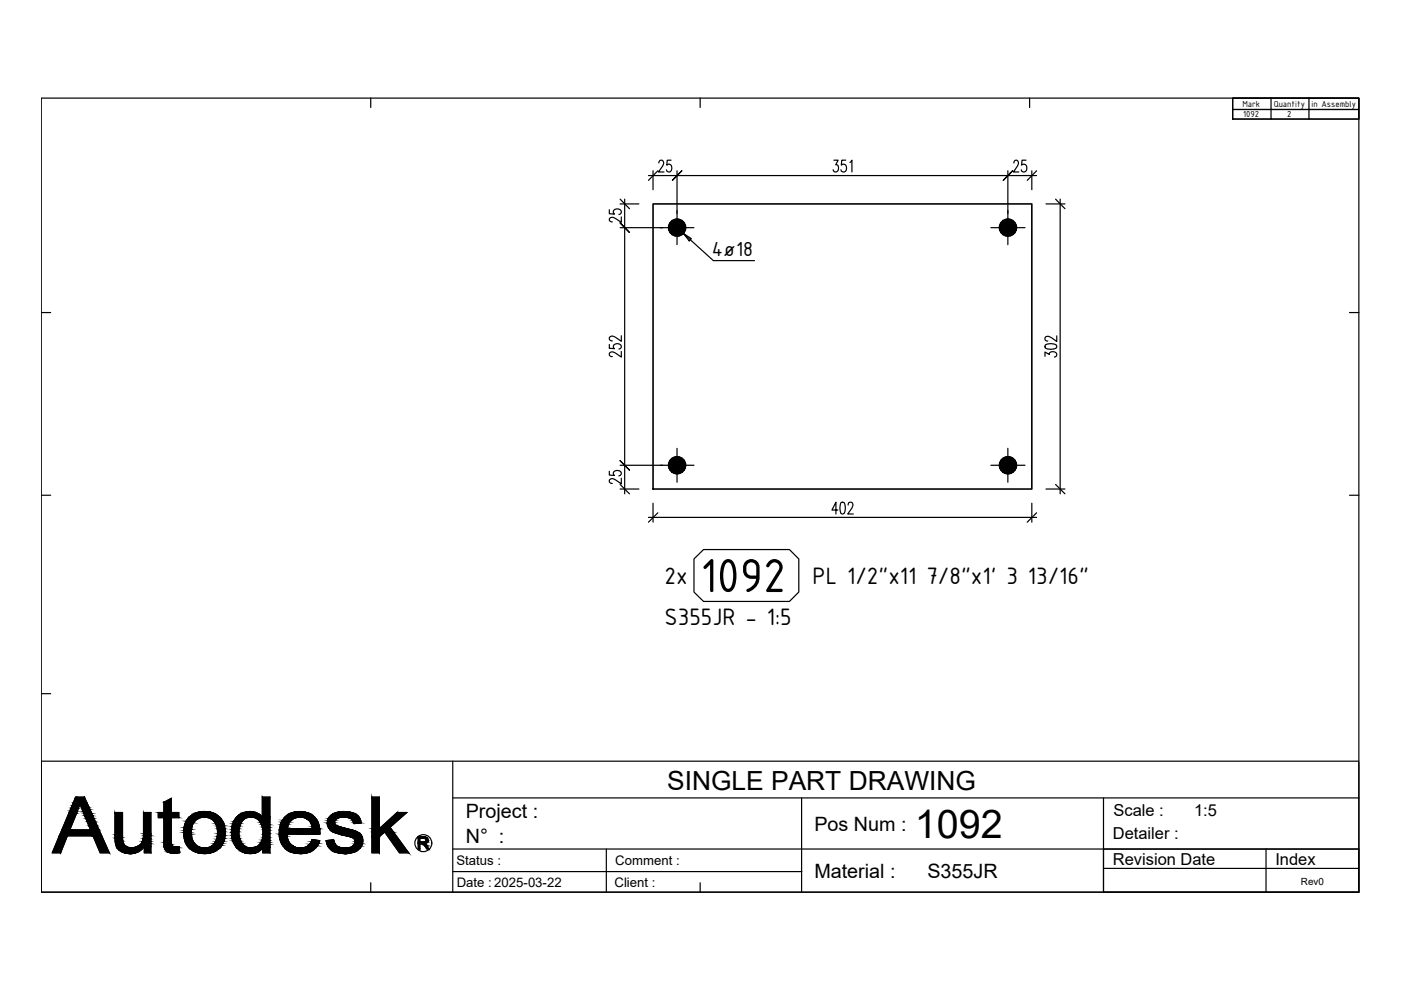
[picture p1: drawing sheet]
<svg xmlns="http://www.w3.org/2000/svg" width="297mm" height="210mm" viewBox="0 0 297 210" stroke-linecap="round" stroke-linejoin="round" font-family="sans-serif">
<defs><g id="words">
<text font-size="10.9" x="148.4" y="125.5">1092</text>
<text font-size="8.4" x="194" y="177.7">1092</text>
<text font-size="5.6" x="141.4" y="167.4">SINGLE PART DRAWING</text>
<g font-size="5.4">
<text x="140.9" y="123.8">2x</text>
<text x="172.3" y="123.8">PL 1/2&quot;x11 7/8&quot;x1' 3 13/16&quot;</text>
<text x="140.9" y="132.4">S355JR - 1:5</text>
</g>
<text font-size="4.7" x="150.9" y="54.3">4ø18</text>
<g font-size="4.2">
<text x="98.7" y="173.5">Project :</text>
<text x="98.7" y="178.7">N° :</text>
<text x="172.7" y="176.2">Pos Num :</text>
<text x="172.7" y="186.2">Material :</text>
<text x="196.6" y="186.1">S355JR</text>
</g>
<g font-size="3.5">
<text x="236.1" y="173.1">Scale :</text>
<text x="253.2" y="172.9">1:5</text>
<text x="236" y="177.9">Detailer :</text>
<text x="236" y="183.3">Revision Date</text>
<text x="270.4" y="183.3">Index</text>
</g>
<g font-size="2.8">
<text x="96.8" y="183.4">Status :</text>
<text x="130.5" y="183.4">Comment :</text>
<text x="96.8" y="188.1">Date : 2025-03-22</text>
<text x="130.3" y="188.1">Client :</text>
</g>
<text font-size="2.1" x="275.8" y="187.6">Rev0</text>
<g font-size="2">
<text x="263.4" y="22.7">Mark</text>
<text x="270.1" y="22.7">Quantity</text>
<text x="278.1" y="22.7">in Assembly</text>
<text x="263.6" y="24.9">1092</text>
<text x="272.9" y="24.9">2</text>
</g>
</g></defs>
<!-- layer: 0 -->
<g fill="none" stroke="#000" stroke-width=".25">
<path d="M8.7 20.8h279.4v168.4h-279.4zM261.4 20.8h26.7v4.4h-26.7zM269.5 20.8h-8.1v2.4h8.1h-8.1v2h8.1M277.5 20.8h10.6v2.4h-10.6zM277.5 20.8h-8v2.4h8M277.5 23.2h10.6v2h-10.6zM277.5 23.2h-8v2h8M139.9 48.3h7.2M143.5 44.7v7.2M144.9 49.5l6.3 5.8h8.8M144.9 49.5l1.7 1.1-.5 .5zM210.1 48.3h7.2"/>
<path d="M213.7 44.7v7.2M139.9 98.7h7.2M143.5 95.1v7.1M210.1 98.7h7.2M213.7 95.1v7.1M147.1 118.5l2.1-2h18.2l2 2v7l-2 2h-18.2l-2.1-2z"/>
</g>
<!-- layer: FRAME -->
<path d="M78.6 20.8v2M148.4 20.8v2M218.3 20.8v2M8.7 66.3h2M286.1 66.3h2M8.7 105h2M286.1 105h2M8.7 147.1h2M78.6 187.2v2M148.4 187.2v2" fill="none" stroke="#000" stroke-width=".25"/>
<!-- layer: HEADER -->
<path d="M96 161.4v27.8M96 169.2h192.1M170 169.2v20M234 169.2v20h54.1M288.1 161.4h-279.4v27.8h279.4M288.1 161.7v27.5M96 180h192.1M96 184.8h74M128.6 180v9.2M234 184.1h54.1M268.4 180v9.2" fill="none" stroke="#000" stroke-width=".25"/>
<!-- layer: AUTODESK_LOGO -->
<g fill="#000" stroke="#000" stroke-width=".21">
<path d="M17.9 169l.1 .3h-.3zM24.8 179.8h.4zM34.8 179.7h.3zM34.7 170.1l1.6-.8v.8zM37.4 179.5h.5zM40.2 179.9h1.5zM43 172.1h.5zM44.1 173.2h2.5zM50.3 179.8h1.3zM51.7 172.3h2.6zM54.3 179.5h.3zM60.4 179.8h3.3z"/>
<path d="M60.9 175.7h6.9v.2zM63.4 172.1h.3zM66.2 178l.6 .1zM65.5 173.2h1.1zM70.6 178h.1zM71.9 176.8h4.5zM73.1 179.8h3.3zM75 174.5h1.6l-1.2 .1zM74.6 173.1h1.4zM89 178.6h1.6zM89.4 178.9h.7zM90.1 178.5h.5z"/>
<path d="M89.9 177.7h.7zM27.5 181h.2zM36.8 180.9h.4zM63.6 181h.4zM72.9 181h.7z"/>
<path d="M12.6 177.2l.3 3.6 1.4-3.6zM12.6 177.2l.3 3.6h-1.8z"/>
<path d="M13.1 176l6.6 1.2-4.9-1.2zM13.1 176l6.6 1.2h-7.1z"/>
<path d="M14.6 172.4l.2 3.6 1.4-3.6zM14.6 172.4l.2 3.6h-1.7z"/>
<path d="M14.8 172l1.4 .4 .2-.4zM14.8 172l1.4 .4h-1.6z"/>
<path d="M15 171.4l1.4 .6 .2-.6zM15 171.4l1.4 .6h-1.6z"/>
<path d="M15.3 170.8l1.3 .6 .2-.6zM15.3 170.8l1.3 .6h-1.6z"/>
<path d="M15.5 170.2l1.3 .6 .1-.6zM15.5 170.2l1.3 .6h-1.5z"/>
<path d="M15.9 169.3l1.1 .9 .7-.9zM15.9 169.3l1.1 .9h-1.5z"/>
<path d="M16 169l1.7 .3 .2-.3zM16 169l1.7 .3h-1.8z"/>
<path d="M17.7 169.3l.7 .9-.4-.9zM17.7 169.3l.7 .9h-1.4z"/>
<path d="M17 170.2l1.6 .3-.2-.3zM17 170.2l1.6 .3h-1.6z"/>
<path d="M17 170.5l1.9 .6-.3-.6zM17 170.5l1.9 .6h-1.6z"/>
<path d="M17.3 171.1l1.8 .5-.2-.5zM17.3 171.1l1.8 .5h-1.7z"/>
<path d="M17.4 171.6l1.8 .2-.1-.2zM17.4 171.6l1.8 .2h-1.7z"/>
<path d="M17.5 171.8l1.8 .3-.1-.3zM17.5 171.8l1.8 .3h-1.7z"/>
<path d="M17.6 172.1l1.9 .3-.2-.3zM17.6 172.1l1.9 .3h-1.7z"/>
<path d="M17.8 172.4l1.9 .5-.2-.5zM17.8 172.4l1.9 .5h-1.8z"/>
<path d="M17.9 172.9l2 .6-.2-.6zM17.9 172.9l2 .6h-1.7z"/>
<path d="M18.2 173.5l2.1 .7-.4-.7zM18.2 173.5l2.1 .7h-1.8z"/>
<path d="M18.5 174.2l2.1 .9-.3-.9zM18.5 174.2l2.1 .9h-1.8z"/>
<path d="M18.8 175.1l2.2 .9-.4-.9zM18.8 175.1l2.2 .9h-1.8z"/>
<path d="M14.8 176l6.8 1.2-.6-1.2zM14.8 176l6.8 1.2h-1.9z"/>
<path d="M19.7 177.2l3.5 3.6-1.6-3.6zM19.7 177.2l3.5 3.6h-2z"/>
<path d="M24.4 177.7h1.6zM24.4 177.7h1.6z"/>
<path d="M24.4 172.3l1.6 4.7v-4.7zM24.4 172.3l1.6 4.7h-1.6z"/>
<path d="M24.4 177l1.6 .6v-.6zM24.4 177l1.6 .6h-1.6z"/>
<path d="M24.4 177.6l1.6 .1v-.1zM24.4 177.6l1.6 .1h-1.6z"/>
<path d="M24.4 177.7l1.6 .6v-.6zM24.4 177.7l1.6 .6h-1.6z"/>
<path d="M24.4 178.3l1.7 .1zM24.4 178.3l1.7 .1z"/>
<path d="M24.4 178.4l1.7 .2v-.2zM24.4 178.4l1.7 .2h-1.6z"/>
<path d="M24.5 178.6l1.8 .4-.2-.4zM24.5 178.6l1.8 .4h-1.8z"/>
<path d="M24.5 179l1.9 .1-.1-.1zM24.5 179l1.9 .1h-1.9z"/>
<path d="M24.5 179.1l2.2 .3-.3-.3zM24.5 179.1l2.2 .3h-2z"/>
<path d="M24.7 179.4h2zM24.7 179.4h2z"/>
<path d="M24.7 179.4l2.5 .3-.5-.3zM24.7 179.4l2.5 .3h-2.4z"/>
<path d="M24.8 179.7h3zM24.8 179.7h3z"/>
<path d="M24.8 179.7l3.1 .1zM24.8 179.7l3.1 .1z"/>
<path d="M24.8 179.8h3.1zM24.8 179.8h.4z"/>
<path d="M29.1 179.5h.6zM29 179.5h.7z"/>
<path d="M29 179.5h.8zM29 179.5h.8z"/>
<path d="M29 179.5h1.4zM28.9 179.5h1.5z"/>
<path d="M25.2 179.8h5.1zM24.8 179.8h5.5z"/>
<path d="M24.8 179.8l5.3 .2 .2-.2zM24.8 179.8l5.3 .2h-5.1z"/>
<path d="M27.9 179.8h2.4zM25.2 179.8h5.1z"/>
<path d="M28 179.7h2.4zM27.9 179.8h2.4z"/>
<path d="M28.5 179.7h1.9zM28 179.7h2.4z"/>
<path d="M28.9 179.5l1.5 .2 .2-.2zM28.5 179.7l.4-.2 1.5 .2z"/>
<path d="M28.9 179.5h1.7zM28.9 179.5h1.7z"/>
<path d="M30.4 172.3l1.6 4.5v-4.5zM30.4 172.3l1.6 4.5h-1.6z"/>
<path d="M30.4 176.8l1.6 .4v-.4zM30.4 176.8l1.6 .4h-1.6z"/>
<path d="M30.4 177.2l1.6 .7v-.7zM30.4 177.2l1.6 .7h-1.7z"/>
<path d="M30.3 177.9l1.7 .5v-.5zM30.3 177.9l1.7 .5h-1.8z"/>
<path d="M30.2 178.4l1.8 .5v-.5zM30.2 178.4l1.8 .5h-2.1z"/>
<path d="M29.9 178.9l2.1 .3v-.3zM29.9 178.9l2.1 .3h-2.4z"/>
<path d="M29.6 179.2l2.4 .3v-.3zM29.1 179.5l.5-.3 2.4 .3z"/>
<path d="M29.1 179.5h2.9zM29.1 179.5h2.9z"/>
<path d="M29.7 179.5h2.3zM29.7 179.5h2.3z"/>
<path d="M29.8 179.5h2.2zM29.8 179.5h2.2z"/>
<path d="M30.4 179.5h1.6zM30.4 179.5h1.6z"/>
<path d="M30.6 179.5l1.4 1.3v-1.3zM30.6 179.5l1.4 1.3h-1.4z"/>
<path d="M34.7 170.1l1.6 2.2v-2.2zM34.7 170.1l1.6 2.2h-1.6z"/>
<path d="M34.7 173.4l1.6 4.9v-4.9zM34.7 173.4l1.6 4.9h-1.6z"/>
<path d="M34.7 178.3l1.6 .1zM34.7 178.3l1.6 .1z"/>
<path d="M34.7 178.4l1.7 .2-.1-.2zM34.7 178.4l1.7 .2h-1.7z"/>
<path d="M34.7 178.6l1.7 .4v-.4zM34.7 178.6l1.7 .4h-1.7z"/>
<path d="M34.7 179l1.8 .3-.1-.3zM34.7 179l1.8 .3h-1.7z"/>
<path d="M34.8 179.3h1.7zM34.8 179.3h1.7z"/>
<path d="M34.8 179.3l2.1 .2-.4-.2zM34.8 179.3l2.1 .2h-2.1z"/>
<path d="M34.8 179.5h2.2zM34.8 179.5h2.2z"/>
<path d="M34.8 179.5h2.4zM34.8 179.5h2.4z"/>
<path d="M34.8 179.5l.3 .2 2.1-.2zM34.8 179.5l.3 .2h-.3z"/>
<path d="M33.6 172.3l4.3 1.1v-1.1zM33.6 172.3l4.3 1.1h-4.3z"/>
<path d="M37.4 179.5h.5zM37.2 179.5h.7z"/>
<path d="M37.2 179.5l.8 .2-.1-.2zM35.1 179.7l2.1-.2 .8 .2z"/>
<path d="M35.1 179.7h2.9zM34.8 179.7h3.2z"/>
<path d="M34.8 179.7l3.2 .4v-.4zM34.8 179.7l3.2 .4h-3z"/>
<path d="M39 176.2l1.6 .3v-.3zM39 176.2l1.6 .3h-1.7z"/>
<path d="M38.9 176.5l1.7 .4v-.4zM38.9 176.5l1.7 .4h-1.7z"/>
<path d="M38.9 176.9l1.7 .3v-.3zM38.9 176.9l1.7 .3h-1.6z"/>
<path d="M39 175.9l1.6 .3v-.3zM39 175.9l1.6 .3h-1.6z"/>
<path d="M39 177.2l1.7 .3-.1-.3zM39 177.2l1.7 .3h-1.7z"/>
<path d="M39 175.5l1.6 .4 .1-.4zM39 175.5l1.6 .4h-1.6z"/>
<path d="M39 177.5l1.7 .3v-.3zM39 177.5l1.7 .3h-1.6z"/>
<path d="M39.1 177.8l1.7 .3-.1-.3zM39.1 177.8l1.7 .3h-1.7z"/>
<path d="M39.1 175.2l1.6 .3 .1-.3zM39.1 175.2l1.6 .3h-1.7z"/>
<path d="M39.1 174.9l1.7 .3v-.3zM39.1 174.9l1.7 .3h-1.7z"/>
<path d="M39.1 178.1l1.8 .2-.1-.2zM39.1 178.1l1.8 .2h-1.7z"/>
<path d="M39.2 178.3l1.9 .4-.2-.4zM39.2 178.3l1.9 .4h-1.8z"/>
<path d="M39.2 174.6l1.6 .3 .2-.3zM39.2 174.6l1.6 .3h-1.7z"/>
<path d="M39.3 174.5l1.7 .1v-.1zM39.3 174.5l1.7 .1h-1.8z"/>
<path d="M39.3 178.7l1.9 .1-.1-.1zM39.3 178.7l1.9 .1h-1.8z"/>
<path d="M39.4 178.8l2 .2-.2-.2zM39.4 178.8l2 .2h-1.9z"/>
<path d="M39.4 174.1l1.6 .4 .3-.4zM39.4 174.1l1.6 .4h-1.7z"/>
<path d="M39.5 174h1.8zM39.5 174l1.8 .1z"/>
<path d="M39.5 179l2.1 .2-.2-.2zM39.5 179l2.1 .2h-2z"/>
<path d="M39.6 179.2l2.3 .2-.3-.2zM39.6 179.2l2.3 .2h-2.2z"/>
<path d="M39.7 173.8l1.6 .2 .3-.2zM39.7 173.8l1.6 .2h-1.8z"/>
<path d="M39.7 173.7h2.1zM39.7 173.8h1.9z"/>
<path d="M39.7 179.4l2.5 .1-.3-.1zM39.7 179.4l2.5 .1h-2.3z"/>
<path d="M39.9 173.5l1.9 .2 .3-.2zM39.9 173.5l1.9 .2h-2.1z"/>
<path d="M39.9 179.5l2.5 .1zM39.9 179.5l2.5 .1z"/>
<path d="M39.9 179.6l3.1 .2-.6-.2zM39.9 179.6l3.1 .2h-2.9z"/>
<path d="M40 173.3l2.1 .2 .6-.2zM40 173.3l2.1 .2h-2.2z"/>
<path d="M40.1 173.3h2.7zM40.1 173.3h2.6z"/>
<path d="M40.1 179.8h3.1zM40.1 179.8h3.2z"/>
<path d="M40.1 179.8h3.1zM40.1 179.8l1.6 .1z"/>
<path d="M40.1 179.8h3.1zM40.1 179.8h3.1z"/>
<path d="M40.1 173.2h3.2zM40.1 173.2h3.2z"/>
<path d="M40.1 173.2h3.2zM40.1 173.2l2.7 .1z"/>
<path d="M40.1 173.2h3.2zM40.1 173.2h4z"/>
<path d="M40.1 179.8h3.2zM40.1 179.8h3.2z"/>
<path d="M43 172.1h1zM42.8 172.1h1.2z"/>
<path d="M42.8 172.1h1.5zM42.4 172.1h1.9z"/>
<path d="M42.4 172.1l2.2 .1zM42.1 172.2h2.5z"/>
<path d="M42.1 172.2l2.8 .1zM41.8 172.3h3.1z"/>
<path d="M41.8 172.3l3.4 .1-.3-.1zM41.5 172.4l.3-.1 3.4 .1z"/>
<path d="M41.5 172.4l4 .1zM41.2 172.5h4.3z"/>
<path d="M41.2 172.5l4.5 .1-.2-.1zM41 172.6l.2-.1 4.5 .1z"/>
<path d="M41 172.6l5 .2-.3-.2zM40.7 172.8l.3-.2 5 .2z"/>
<path d="M40.7 172.8l5.6 .2-.3-.2zM40.5 173l.2-.2 5.6 .2z"/>
<path d="M40.5 173l6 .2-.2-.2zM40.2 173.2l.3-.2 6 .2z"/>
<path d="M40.3 180h6.1zM40.3 180l6 .1z"/>
<path d="M40.2 179.9h6.2zM40.2 179.9l6.2 .1z"/>
<path d="M40.2 173.2h6.3zM40.2 173.2h6.3z"/>
<path d="M40.2 173.2h6.3zM40.1 173.2h4z"/>
<path d="M41.7 179.9h4.8zM40.2 179.9h6.2z"/>
<path d="M44.1 173.2h2.5zM43.3 173.2h3.3z"/>
<path d="M43.3 173.2h3.3zM43.3 173.2h3.3z"/>
<path d="M43.5 173.2l3.1 .1zM43.5 173.2l3.1 .1z"/>
<path d="M43.4 179.8h3.2zM43.3 179.8h3.3z"/>
<path d="M43.3 179.8h3.3zM43.2 179.8h3.4z"/>
<path d="M43.2 179.8h3.4zM41.7 179.9h4.8z"/>
<path d="M43.7 173.3l3 .1-.1-.1zM43.7 173.3l3 .1z"/>
<path d="M44 179.8h2.6zM43.4 179.8h3.2z"/>
<path d="M44.3 173.4l2.6 .2-.2-.2zM44.3 173.4l2.6 .2h-2.2z"/>
<path d="M44.2 179.7h2.5zM44 179.8h2.6z"/>
<path d="M44.6 179.5l2.1 .2 .1-.2zM44.2 179.7l.4-.2 2.1 .2z"/>
<path d="M44.7 173.6l2.2 .1zM44.7 173.6l2.2 .1z"/>
<path d="M44.9 173.7l2.3 .3-.3-.3zM44.9 173.7l2.3 .3h-1.9z"/>
<path d="M45 179.3l1.8 .2 .2-.2zM44.6 179.5l.4-.2 1.8 .2z"/>
<path d="M45.1 179.3h2zM45 179.3h2z"/>
<path d="M45.3 174h1.9zM45.3 174h1.9z"/>
<path d="M45.3 174l2 .2-.1-.2zM45.3 174l2 .2h-1.8z"/>
<path d="M45.5 174.2l1.9 .3-.1-.3zM45.5 174.2l1.9 .3h-1.7z"/>
<path d="M45.5 178.8l1.8 .1zM45.4 178.9h1.9z"/>
<path d="M45.4 178.9l1.7 .4 .2-.4zM45.4 178.9l1.7 .4h-2z"/>
<path d="M45.7 174.5l1.8 .2-.1-.2zM45.7 174.5l1.8 .2h-1.8z"/>
<path d="M45.7 178.4l1.6 .4 .1-.4zM45.7 178.4l1.6 .4h-1.8z"/>
<path d="M45.7 174.7l1.9 .4-.1-.4zM45.7 174.7l1.9 .4h-1.7z"/>
<path d="M45.7 178.3l1.7 .1 .1-.1zM45.7 178.3l1.7 .1h-1.7z"/>
<path d="M45.9 175.1l1.7 .1v-.1zM45.9 175.1l1.7 .1h-1.6z"/>
<path d="M46 175.2l1.7 .5-.1-.5zM46 175.2l1.7 .5h-1.7z"/>
<path d="M45.9 177.9l1.6 .4 .1-.4zM45.9 177.9l1.6 .4h-1.8z"/>
<path d="M46 177.8l1.6 .1 .1-.1zM46 177.8l1.6 .1h-1.7z"/>
<path d="M46 175.7l1.7 .1zM46 175.7l1.7 .1z"/>
<path d="M46 177.3l1.7 .5v-.5zM46 177.3l1.7 .5h-1.7z"/>
<path d="M46.1 175.8l1.6 .5v-.5zM46.1 175.8l1.6 .5h-1.6z"/>
<path d="M46.1 176.3l1.6 .1zM46.1 176.3l1.6 .1z"/>
<path d="M46.1 176.4l1.6 .1zM46.1 176.4l1.6 .1z"/>
<path d="M46.1 176.5l1.6 .2v-.2zM46.1 176.5l1.6 .2h-1.6z"/>
<path d="M46.1 176.7l1.6 .4v-.4zM46.1 176.7l1.6 .4h-1.6z"/>
<path d="M46.1 177.1l1.6 .2v-.2zM46.1 177.1l1.6 .2h-1.7z"/>
<path d="M49.1 177.2h1.6zM49.1 177.2h1.6z"/>
<path d="M49.2 177.8h1.6zM49.2 177.8h1.6z"/>
<path d="M49.1 176.3l1.6 .2v-.2zM49.1 176.3l1.6 .2h-1.6z"/>
<path d="M49.1 176.5l1.6 .7v-.7zM49.1 176.5l1.6 .7h-1.6z"/>
<path d="M49.1 175.9l1.6 .4v-.4zM49.1 175.9l1.6 .4h-1.6z"/>
<path d="M49.1 177.2l1.7 .6-.1-.6zM49.1 177.2l1.7 .6h-1.6z"/>
<path d="M49.1 175.7l1.6 .2v-.2zM49.1 175.7l1.6 .2h-1.6z"/>
<path d="M49.2 175.3l1.5 .4 .1-.4zM49.2 175.3l1.5 .4h-1.6z"/>
<path d="M49.2 177.8l1.8 .5-.2-.5zM49.2 177.8l1.8 .5h-1.7z"/>
<path d="M49.2 175.1l1.6 .2 .1-.2zM49.2 175.1l1.6 .2h-1.6z"/>
<path d="M49.3 178.3h1.7zM49.3 178.3h1.7z"/>
<path d="M49.3 174.6l1.7 .1zM49.3 174.6l1.7 .1z"/>
<path d="M49.3 174.7l1.6 .4 .1-.4zM49.3 174.7l1.6 .4h-1.7z"/>
<path d="M49.3 178.3l2 .5-.3-.5zM49.3 178.3l2 .5h-1.7z"/>
<path d="M49.5 174.2l1.5 .4 .3-.4zM49.5 174.2l1.5 .4h-1.7z"/>
<path d="M49.6 174.1h1.7zM49.6 174.1l1.7 .1z"/>
<path d="M49.6 178.8l1.7 .1zM49.6 178.8l1.7 .1z"/>
<path d="M49.6 178.9l2.2 .4-.5-.4zM49.6 178.9l2.2 .4h-1.9z"/>
<path d="M49.7 173.9l1.6 .2 .2-.2zM49.7 173.9l1.6 .2h-1.7z"/>
<path d="M49.8 173.7l1.7 .2 .3-.2zM49.8 173.7l1.7 .2h-1.8z"/>
<path d="M49.9 179.3h1.9zM49.9 179.3h1.9z"/>
<path d="M49.9 179.3l2.1 .1-.2-.1zM49.9 179.3l2.1 .1h-2.1z"/>
<path d="M49.9 173.5l1.9 .2 .2-.2zM49.9 173.5l1.9 .2h-2z"/>
<path d="M49.9 179.4l2.7 .3-.6-.3zM49.9 179.4l2.7 .3h-2.4z"/>
<path d="M50.1 173.3l1.9 .2 .5-.2zM50.1 173.3l1.9 .2h-2.1z"/>
<path d="M50.2 179.7l2.7 .1zM50.2 179.7l2.7 .1z"/>
<path d="M50.2 179.8h3zM50.2 179.8h3z"/>
<path d="M50.1 173.3h2.8zM50.1 173.3h2.4z"/>
<path d="M52.9 172.1h.8zM52.4 172.1h1.3z"/>
<path d="M50.2 173.2h2.9zM50.2 173.2h3z"/>
<path d="M50.2 173.2h2.9zM50.1 173.3h2.8z"/>
<path d="M50.2 173.2h3zM50.2 173.2h5.4z"/>
<path d="M50.3 179.8h2.9zM50.3 179.8h1.3z"/>
<path d="M52.4 172.1h1.3zM52.2 172.1h1.5z"/>
<path d="M52.2 172.1l2.1 .2zM51.7 172.3l.5-.2 2.1 .2zM51.6 172.3h2.7z"/>
<path d="M51.6 172.3l3.2 .2-.5-.2zM51.1 172.5l.5-.2 3.2 .2zM51.1 172.5h3.7zM51.1 172.5h3.7z"/>
<path d="M54.3 179.5h.3zM54.3 179.5h.3z"/>
<path d="M54.3 179.5h.5zM54.3 179.5h.5z"/>
<path d="M51.1 172.5l4.1 .4-.4-.4zM50.6 172.9l.5-.4 4.1 .4z"/>
<path d="M54.3 179.5h.5zM54.3 179.5h.5z"/>
<path d="M54.3 179.5l.6 .1zM54.3 179.6h.6z"/>
<path d="M54.3 179.6h.8zM54.1 179.6h1z"/>
<path d="M54.1 179.6h1.2zM54.1 179.6h1.2z"/>
<path d="M50.6 172.9h4.7zM50.5 172.9h4.8z"/>
<path d="M50.5 172.9l5.1 .3-.3-.3zM50.5 172.9l5.1 .3h-5.4z"/>
<path d="M54.1 179.6l1.3 .1zM54.1 179.6l1.3 .1z"/>
<path d="M54 179.7h1.5zM54 179.7h1.5z"/>
<path d="M54 179.7h1.6zM54 179.7h1.6z"/>
<path d="M54 179.7h1.7zM54 179.7h1.7z"/>
<path d="M51.6 179.8l4 .1zM50.3 179.9h5.3z"/>
<path d="M50.3 179.9l5 .3 .3-.3zM50.3 179.9l5 .3h-4.6z"/>
<path d="M53.2 179.8h2.4zM51.6 179.8h4z"/>
<path d="M53.9 179.7h1.8zM53.2 179.8h2.4z"/>
<path d="M53.9 179.7h1.8zM53.9 179.7h1.8z"/>
<path d="M55.6 169l1.6 4.2v-4.2zM55.6 169l1.6 4.2h-1.6z"/>
<path d="M55.6 173.2h1.6zM53.2 173.2h4z"/>
<path d="M53.2 173.2l4 .1zM53.2 173.2l4 .1z"/>
<path d="M53.6 173.3l3.6 .1v-.1zM53.6 173.3l3.6 .1h-3z"/>
<path d="M54.2 173.4l3 .4v-.4zM54.2 173.4l3 .4h-2.5z"/>
<path d="M54.7 173.8l2.5 .4v-.4zM54.7 173.8l2.5 .4h-2.1z"/>
<path d="M55.1 174.2l2.1 .2v-.2zM55.1 174.2l2.1 .2h-2z"/>
<path d="M55.2 174.4l2 .5v-.5zM55.2 174.4l2 .5h-1.8z"/>
<path d="M55.4 174.9l1.8 .5v-.5zM55.4 174.9l1.8 .5h-1.6z"/>
<path d="M55.6 175.4l1.6 .6v-.6zM55.6 175.4l1.6 .6h-1.5z"/>
<path d="M55.7 176l1.5 .7v-.7zM55.7 176l1.5 .7h-1.5z"/>
<path d="M55.7 176.7l1.5 .2v-.2zM55.7 176.7l1.5 .2h-1.5z"/>
<path d="M55.7 176.9l1.5 .7v-.7zM55.7 176.9l1.5 .7h-1.5z"/>
<path d="M55.7 177.6l1.5 .6v-.6zM55.7 177.6l1.5 .6h-1.7z"/>
<path d="M55.5 178.2l1.7 .4v-.4zM55.5 178.2l1.7 .4h-1.9z"/>
<path d="M55.3 178.6l1.9 .4v-.4zM55.3 178.6l1.9 .4h-2.2z"/>
<path d="M55 179l2.2 .1zM55 179l2.2 .1h-2.3z"/>
<path d="M54.9 179.1l2.3 .4v-.4zM54.4 179.5l.5-.4 2.3 .4z"/>
<path d="M54.4 179.5h2.8zM54.4 179.5h2.8z"/>
<path d="M54.6 179.5h2.6zM54.6 179.5h2.6z"/>
<path d="M54.6 179.5h2.6zM54.6 179.5h2.6z"/>
<path d="M54.8 179.5h2.4zM54.8 179.5h2.4z"/>
<path d="M54.8 179.5l2.4 .1zM54.8 179.5l2.4 .1z"/>
<path d="M54.9 179.6h2.3zM54.9 179.6h2.3z"/>
<path d="M55.1 179.6h2.1zM55.1 179.6h2.1z"/>
<path d="M55.3 179.6l1.9 .1zM55.3 179.6l1.9 .1z"/>
<path d="M55.4 179.7h1.8zM55.4 179.7h1.8z"/>
<path d="M55.5 179.7h1.7zM55.5 179.7h1.7z"/>
<path d="M55.6 179.7h1.6zM55.6 179.7h1.6z"/>
<path d="M55.7 179.7l1.5 1.1v-1.1zM55.7 179.7l1.5 1.1h-1.5z"/>
<path d="M60.4 173.3h2.5zM60.4 173.3h2.5z"/>
<path d="M59.2 176.9l1.7 .4-.1-.4zM59.2 176.9l1.7 .4h-1.7z"/>
<path d="M59.2 177.3l1.7 .3v-.3zM59.2 177.3l1.7 .3h-1.6z"/>
<path d="M60.9 175.7l6.9 .2zM66.1 175.9h1.7z"/>
<path d="M59.3 175.7l6.8 .2zM59.3 175.7l6.8 .2h-6.8z"/>
<path d="M59.3 177.6l1.7 .3-.1-.3zM59.3 177.6l1.7 .3h-1.7z"/>
<path d="M59.3 175.4l1.6 .3v-.3zM59.3 175.4l1.6 .3h-1.6z"/>
<path d="M59.3 175.4h1.7zM59.3 175.4h1.6z"/>
<path d="M59.3 177.9l1.8 .2-.1-.2zM59.3 177.9l1.8 .2h-1.7z"/>
<path d="M59.4 178.1l1.8 .3-.1-.3zM59.4 178.1l1.8 .3h-1.7z"/>
<path d="M59.5 174.9l1.5 .5 .1-.5zM59.5 174.9l1.5 .5h-1.7z"/>
<path d="M59.5 174.8l1.6 .1 .1-.1zM59.5 174.8l1.6 .1h-1.6z"/>
<path d="M59.5 178.4l1.8 .2-.1-.2zM59.5 178.4l1.8 .2h-1.7z"/>
<path d="M59.6 178.6l2 .4-.3-.4zM59.6 178.6l2 .4h-1.9z"/>
<path d="M59.6 174.3l1.6 .5 .2-.5zM59.6 174.3l1.6 .5h-1.7z"/>
<path d="M59.7 174.3h1.8zM59.7 174.3h1.7z"/>
<path d="M59.7 179h2zM59.7 179h2z"/>
<path d="M59.8 179h1.9zM59.8 179h1.9z"/>
<path d="M59.8 179l2.4 .4-.5-.4zM59.8 179l2.4 .4h-2.2z"/>
<path d="M59.9 173.9l1.6 .4 .3-.4zM59.9 173.9l1.6 .4h-1.8z"/>
<path d="M60 173.8h1.9zM60 173.8l1.8 .1h-1.9z"/>
<path d="M60 173.8h1.9zM60 173.8h1.9z"/>
<path d="M60 179.4h2.2zM60 179.4h2.2z"/>
<path d="M60.1 179.4l2.7 .3-.6-.3zM60.1 179.4l2.7 .3h-2.5z"/>
<path d="M60.2 173.5l1.7 .3 .5-.3zM60.2 173.5l1.7 .3h-1.9z"/>
<path d="M60.3 179.7l3.1 .1zM60.3 179.7l3.1 .1h-3z"/>
<path d="M60.3 173.4l2.1 .1 .4-.1zM60.3 173.4l2.1 .1h-2.2z"/>
<path d="M60.4 173.3h2.5zM60.4 173.3l2.4 .1z"/>
<path d="M60.4 179.8h3.1zM60.4 179.8h3.1z"/>
<path d="M60.4 173.2h3.1zM60.4 173.2h3.2z"/>
<path d="M60.4 173.2h3.1zM60.4 173.2l2.5 .1h-2.5z"/>
<path d="M60.4 173.2h3.2zM60.4 173.2h3.6z"/>
<path d="M60.4 179.8h3.3zM60.4 179.8h3.3z"/>
<path d="M63.4 172.1h.6zM63 172.1h1z"/>
<path d="M63 172.1h1.2zM62.9 172.1h1.3z"/>
<path d="M62.9 172.1l1.8 .1zM62.4 172.2h2.3z"/>
<path d="M62.4 172.2h2.4zM62.3 172.2h2.5z"/>
<path d="M62.3 172.2l3 .2-.5-.2zM61.8 172.4l.5-.2 3 .2z"/>
<path d="M60.5 173.2h4.5zM60.5 173.2h3.5z"/>
<path d="M61.8 172.4h3.7zM61.7 172.4h3.8z"/>
<path d="M61.7 172.4l3.9 .1zM61.5 172.5h4.1z"/>
<path d="M60.5 173.2h5zM60.5 173.2h4.5z"/>
<path d="M61.5 172.5l4.3 .1-.2-.1zM61.2 172.6l.3-.1 4.3 .1z"/>
<path d="M61.2 172.6l4.9 .1-.3-.1zM61 172.7l.2-.1 4.9 .1z"/>
<path d="M61 172.7l5.3 .2-.2-.2zM60.8 172.9l.2-.2 5.3 .2z"/>
<path d="M59.3 175.9h8.5zM59.2 175.9h8.6z"/>
<path d="M60.8 172.9l5.8 .2-.3-.2zM60.8 172.9l5.8 .2h-6z"/>
<path d="M60.6 173.1h6zM60.6 173.1l4.9 .1z"/>
<path d="M65.5 173.2h1.1zM65 173.2h1.6z"/>
<path d="M65 173.2h1.7zM64 173.2h2.7z"/>
<path d="M64 173.2h2.7zM63.6 173.2h3.1z"/>
<path d="M63.6 173.2h3.1zM63.6 173.2h3.1z"/>
<path d="M63.7 173.2l3 .1zM63.7 173.2l3 .1z"/>
<path d="M64.2 173.3l2.7 .2-.2-.2zM64.2 173.3l2.7 .2h-2.1z"/>
<path d="M66.2 178.1l1.6 .1zM66.2 178.1l1.6 .1h-1.7z"/>
<path d="M64.8 173.5l2.2 .1zM64.8 173.5l2.2 .1z"/>
<path d="M63.9 179.8h3zM63.7 179.8h3.2z"/>
<path d="M63.7 179.8h3.2zM63.7 179.8h3.2z"/>
<path d="M63.7 179.8h3.2zM60.4 179.8h6.5z"/>
<path d="M60.4 179.8l6.1 .3 .4-.3zM60.4 179.8l6.1 .3h-5.8z"/>
<path d="M64.4 179.7h2.6zM63.9 179.8h3z"/>
<path d="M64.9 173.6l2.3 .2-.2-.2zM64.9 173.6l2.3 .2h-1.9z"/>
<path d="M64.9 179.5l2.1 .2 .1-.2zM64.4 179.7l.5-.2 2.1 .2z"/>
<path d="M65.3 173.8l1.9 .1zM65.3 173.8l1.9 .1z"/>
<path d="M65.4 173.9l1.9 .1-.1-.1zM65.4 173.9l1.9 .1h-1.7z"/>
<path d="M65.6 174l1.8 .3-.1-.3zM65.6 174l1.8 .3h-1.6z"/>
<path d="M65.3 179.3l2 .1zM65.3 179.3l2 .1z"/>
<path d="M65.2 179.4l1.9 .1 .2-.1zM64.9 179.5l.3-.1 1.9 .1z"/>
<path d="M65.8 174.3l1.7 .2-.1-.2zM65.8 174.3l1.7 .2h-1.6z"/>
<path d="M65.9 174.5l1.7 .3-.1-.3zM65.9 174.5l1.7 .3h-1.6z"/>
<path d="M65.6 179l1.7 .3 .2-.3zM65.3 179.3l.3-.3 1.7 .3z"/>
<path d="M66 174.8l1.7 .3-.1-.3zM66 174.8l1.7 .3h-1.6z"/>
<path d="M65.8 178.8l1.7 .2 .1-.2zM65.8 178.8l1.7 .2h-1.9z"/>
<path d="M66.1 175.1l1.6 .2v-.2zM66.1 175.1l1.6 .2h-1.5z"/>
<path d="M66.2 175.3l1.6 .4-.1-.4zM66.2 175.3l1.6 .4h-1.6z"/>
<path d="M66 178.5l1.6 .3 .1-.3zM66 178.5l1.6 .3h-1.8z"/>
<path d="M59.2 175.9l8.6 .1zM59.2 175.9l8.6 .1z"/>
<path d="M59.2 176l8.6 .6v-.6zM59.2 176l8.6 .6h-8.6z"/>
<path d="M66.1 178.2l1.6 .3 .1-.3zM66.1 178.2l1.6 .3h-1.7z"/>
<path d="M59.2 176.6h8.6zM59.2 176.6h8.6z"/>
<path d="M59.2 176.6l8.6 .3v-.3zM59.2 176.6l8.6 .3h-8.6z"/>
<path d="M70.6 178l.2 .2zM69.1 178.2l1.5-.2 .2 .2z"/>
<path d="M69.1 178.2l1.7 .2v-.2zM69.1 178.2l1.7 .2h-1.6z"/>
<path d="M69.2 178.4l1.7 .2-.1-.2zM69.2 178.4l1.7 .2h-1.7z"/>
<path d="M69.2 178.6l1.9 .4-.2-.4zM69.2 178.6l1.9 .4h-1.8z"/>
<path d="M69.4 174.3l1.6 .2-.1-.2zM69.4 174.3l1.6 .2h-1.6z"/>
<path d="M69.4 174.5l1.7 .4-.1-.4zM69.4 174.5l1.7 .4h-1.7z"/>
<path d="M69.5 174l1.4 .3 .1-.3zM69.5 174l1.4 .3h-1.5z"/>
<path d="M69.5 173.9h1.6zM69.5 173.9l1.5 .1z"/>
<path d="M69.4 174.9l1.9 .1-.2-.1zM69.4 174.9l1.9 .1h-1.8z"/>
<path d="M69.3 179l1.9 .1-.1-.1zM69.3 179l1.9 .1h-1.8z"/>
<path d="M69.4 179.1l2 .3-.2-.3zM69.4 179.1l2 .3h-1.9z"/>
<path d="M69.5 175l1.9 .1zM69.5 175l1.9 .1z"/>
<path d="M69.5 175.1l2.3 .1-.4-.1zM69.5 175.1l2.3 .1h-2.3z"/>
<path d="M69.5 179.4l2.2 .1-.3-.1zM69.5 179.4l2.2 .1h-2.1z"/>
<path d="M69.6 173.5l1.5 .4 .4-.4zM69.6 173.5l1.5 .4h-1.6z"/>
<path d="M69.7 173.5h2zM69.7 173.5h1.8z"/>
<path d="M69.6 179.5l2.4 .1-.3-.1zM69.6 179.5l2.4 .1h-2.3z"/>
<path d="M69.7 173.4h2zM69.7 173.4l2 .1z"/>
<path d="M69.5 175.2l2.9 .2-.6-.2zM69.5 175.2l2.9 .2h-2.8z"/>
<path d="M69.7 179.6l2.8 .2zM69.7 179.6l2.8 .2h-2.7z"/>
<path d="M69.8 173.3l1.9 .1 .5-.1zM69.8 173.3l1.9 .1h-2z"/>
<path d="M69.6 175.4l3.3 .1-.5-.1zM69.6 175.4l3.3 .1h-3.2z"/>
<path d="M69.8 179.8h3.3zM69.8 179.8h3.3z"/>
<path d="M72.7 172.1h.9zM72.3 172.1h1.3z"/>
<path d="M69.8 173.2h3.1zM69.8 173.2h3.2z"/>
<path d="M69.8 173.2h3.1zM69.8 173.2l2.4 .1z"/>
<path d="M69.7 175.5l3.4 .1zM69.7 175.5l3.4 .1z"/>
<path d="M69.7 175.6l4.2 .2-.8-.2zM69.7 175.6l4.2 .2h-4z"/>
<path d="M73.1 179.8h3.3zM73.8 179.8h2.6z"/>
<path d="M69.8 179.8h6.5zM69.8 179.8h6.5z"/>
<path d="M72.3 172.1h1.5zM72 172.1h1.8z"/>
<path d="M72 172.1l2.2 .1zM71.7 172.2h2.5z"/>
<path d="M69.9 175.8l4.7 .2-.7-.2zM69.9 175.8l4.7 .2h-4.6z"/>
<path d="M71.7 172.2l2.8 .1zM71.4 172.3h3.1z"/>
<path d="M71.4 172.3l3.4 .1zM71.1 172.4h3.7z"/>
<path d="M69.9 173.1l3.1 .1 1.6-.1zM69.9 173.1l3.1 .1h-3.2z"/>
<path d="M70 176h4.7zM70 176h4.7z"/>
<path d="M70 176l5.1 .1-.4-.1zM70 176l5.1 .1h-4.9z"/>
<path d="M71.1 172.4l4 .1-.3-.1zM70.8 172.5l.3-.1 4 .1z"/>
<path d="M75 174.5v.1h.4zM75 174.6h.4z"/>
<path d="M70.8 172.5l4.5 .1zM70.6 172.6h4.7z"/>
<path d="M70.2 176.1l5 .1zM70.2 176.1l5 .1z"/>
<path d="M70.2 176.2h5.2zM70.2 176.2h5.2z"/>
<path d="M70.6 172.6h4.9zM70.5 172.6h5z"/>
<path d="M70.3 176.2l5.5 .2-.4-.2zM70.3 176.2l5.5 .2h-5.2z"/>
<path d="M70.5 172.6l5.1 .1zM70.3 172.7h5.3z"/>
<path d="M70.3 172.7l5.5 .3-.2-.3zM70 173l.3-.3 5.5 .3z"/>
<path d="M70.6 176.4l5.4 .1zM70.6 176.4l5.4 .1z"/>
<path d="M70 173h5.9zM70 173h5.9z"/>
<path d="M70 173h5.9zM70 173l4.6 .1h-4.7z"/>
<path d="M74.6 173.1l1.5 .1-.1-.1zM73 173.2l1.6-.1 1.5 .1z"/>
<path d="M70.9 176.5l5.2 .1-.1-.1zM70.9 176.5l5.2 .1h-4.9z"/>
<path d="M73 173.2h3.1zM73 173.2h3.1z"/>
<path d="M73.3 173.2l2.9 .2-.1-.2zM73.3 173.2l2.9 .2z"/>
<path d="M71.2 176.6l5.2 .2-.3-.2zM71.2 176.6l5.2 .2h-4.5zM71.9 176.8h4.5z"/>
<path d="M73.9 173.4l2.4 .1-.1-.1zM73.9 173.4l2.4 .1h-2.1z"/>
<path d="M69.9 179.9l6 .3 .3-.3zM69.9 179.9l6 .3h-5.6z"/>
<path d="M74.2 173.5l2.1 .1zM74.2 173.5l2.1 .1z"/>
<path d="M74.4 173.6h1.9zM74.4 173.6h1.9z"/>
<path d="M74.5 173.6l2 .4-.2-.4zM74.5 173.6l2 .4h-1.7z"/>
<path d="M69.9 179.8h6.4zM69.9 179.8l6.3 .1z"/>
<path d="M73.9 179.8h2.5zM73.1 179.8h3.3z"/>
<path d="M71.9 176.8l4.6 .2-.1-.2zM71.9 176.8l4.6 .2h-4.3z"/>
<path d="M74.8 174h1.7zM74.8 174h1.7z"/>
<path d="M74.8 174l1.8 .5-.1-.5zM74.8 174l1.8 .5h-1.6z"/>
<path d="M72.2 177l4.4 .1zM72.2 177l4.4 .1z"/>
<path d="M74.5 179.6l1.9 .2 .1-.2zM73.9 179.8l.6-.2 1.9 .2z"/>
<path d="M72.7 177.1l4 .1-.1-.1zM72.7 177.1l4 .1h-3.4z"/>
<path d="M74.8 179.4h1.9zM74.8 179.4h1.9z"/>
<path d="M74.7 179.4l1.8 .2 .2-.2zM74.5 179.6l.2-.2 1.8 .2z"/>
<path d="M73.3 177.2l3.5 .1-.1-.1zM73.3 177.2l3.5 .1z"/>
<path d="M74 177.3l2.8 .1zM74 177.3l2.8 .1z"/>
<path d="M74.2 177.4l2.6 .1zM74.2 177.4l2.6 .1z"/>
<path d="M74.4 177.5h2.4zM74.4 177.5h2.4z"/>
<path d="M74.5 177.5l2.4 .3-.1-.3zM74.5 177.5l2.4 .3h-1.9z"/>
<path d="M75.2 179l1.5 .4 .1-.4zM75.2 179l1.5 .4h-1.9z"/>
<path d="M75 177.8l1.9 .1zM75 177.8l1.9 .1z"/>
<path d="M75.2 178.9h1.7zM75.2 178.9l1.6 .1z"/>
<path d="M75.1 177.9l1.8 .1zM75.1 177.9l1.8 .1z"/>
<path d="M75.2 178l1.7 .3v-.3zM75.2 178l1.7 .3h-1.6z"/>
<path d="M75.3 178.4l1.6 .5v-.5zM75.3 178.4l1.6 .5h-1.7z"/>
<path d="M75.3 178.3l1.6 .1v-.1zM75.3 178.3l1.6 .1h-1.6z"/>
<path d="M78.9 175.7h1.5zM78.9 175.7h1.5z"/>
<path d="M78.9 169l1.5 6.7v-6.7zM78.9 169l1.5 6.7h-1.5z"/>
<path d="M78.9 175.7l2.7 .7-1.2-.7zM78.9 175.7l2.7 .7h-2.7z"/>
<path d="M78.9 177.4l1.5 3.4v-3.4zM78.9 177.4l1.5 3.4h-1.5z"/>
<path d="M78.9 176.5l1.5 .9 1.1-.9zM78.9 176.5l1.5 .9h-1.5z"/>
<path d="M78.9 176.4h2.7zM78.9 176.4l2.6 .1z"/>
<path d="M80.8 175.4l2.1 .3-.2-.3zM80.8 175.4l2.1 .3h-2.4z"/>
<path d="M80.5 175.7h2.4zM80.4 175.7h2.5z"/>
<path d="M80.4 175.7l3 .7-.5-.7zM80.4 175.7l3 .7h-1.8z"/>
<path d="M81.6 176.4l1.9 .1zM81.6 176.4l1.9 .1z"/>
<path d="M81.6 176.5l5 4.3-3.1-4.3zM81.6 176.5l5 4.3h-1.9z"/>
<path d="M84.2 172.3l-1.5 3.1 3.6-3.1zM80.8 175.4l3.4-3.1-1.5 3.1z"/>
<path d="M88.7 177.7l.3 .9v-.9zM88.7 177.7l.3 .9h-.3z"/>
<path d="M88.7 178.6h1.8zM88.7 178.6h1.8z"/>
<path d="M88.7 178.9l.3 1.1v-1.1zM88.7 178.9l.3 1.1h-.3z"/>
<path d="M89.8 179h.4zM89.8 179h.4z"/>
<path d="M88.7 177.4l1.4 .1zM88.7 177.4l1.4 .1z"/>
<path d="M88.7 177.7h1.1zM88.7 177.7h1.2z"/>
<path d="M88.7 178.8h1.3zM88.7 178.8l.7 .1z"/>
<path d="M89.4 178.9h.7zM89.4 178.9h.7z"/>
<path d="M89.6 178.9l.6 .1zM89.6 178.9l.6 .1zM89.8 179h.4zM89.8 179h.4zM89.8 179h.4zM89.8 179h.4z"/>
<path d="M88.7 178.8h1.5zM88.7 178.8h1.3z"/>
<path d="M89.8 179l.6 .1-.2-.1zM89.8 179l.6 .1h-.5z"/>
<path d="M88.7 177.5h1.6zM88.7 177.5h1.6z"/>
<path d="M88.7 177.5h1.6zM88.7 177.5h1.6z"/>
<path d="M88.7 177.5l1.8 .1-.2-.1zM88.7 177.5l1.8 .1h-1.8z"/>
<path d="M90.3 178.4h.4zM90.3 178.4h.4z"/>
<path d="M89.9 179.1l.6 .2zM89.9 179.1l.6 .2z"/>
<path d="M88.7 178.7h1.7zM88.7 178.7l1.5 .1z"/>
<path d="M90 179.3h.5zM90 179.3h.5zM90.1 179.3h.4zM90.1 179.3h.4z"/>
<path d="M90.1 179.3l.5 .2-.1-.2zM90.1 179.3l.5 .2h-.4z"/>
<path d="M88.7 177.6h1.8zM88.7 177.6l1.2 .1z"/>
<path d="M88.7 178.6h1.8zM88.7 178.6l1.7 .1z"/>
<path d="M89.9 177.7h.7zM89.8 177.7h.8z"/>
<path d="M89.9 177.7l.7 .1zM89.9 177.7l.7 .1z"/>
<path d="M90 178.6h.6zM89.7 178.6h.9z"/>
<path d="M90.2 179.5l.7 .5-.3-.5zM90.2 179.5l.7 .5h-.4z"/>
<path d="M90.1 177.8l.6 .1zM90.1 177.8l.6 .1z"/>
<path d="M90 178.5h.6zM90 178.6h.6z"/>
<path d="M90.2 177.9h.5zM90.2 177.9h.5zM90.3 177.9h.4zM90.3 177.9h.4z"/>
<path d="M90.3 178.4l.3 .1 .1-.1zM90.1 178.5l.2-.1 .3 .1zM90 178.5h.6z"/>
<path d="M90.3 177.9l.4 .3v-.3zM90.3 177.9l.4 .3h-.3z"/>
<path d="M90.4 178.2h.3zM90.4 178.2h.3z"/>
<path d="M90.4 178.2l.3 .2v-.2zM90.4 178.2l.3 .2h-.4z"/>
<path d="M90.3 178.4h.4zM90.3 178.4h.4z"/>
<path d="M27.3 181h.7zM27.3 181h.4z"/>
<path d="M27 180.9h1.2zM27 180.9l1 .1z"/>
<path d="M26.6 180.9h2zM26.6 180.9h1.6z"/>
<path d="M26.3 180.8h2.5zM26.3 180.8l2.3 .1z"/>
<path d="M26 180.7l2.8 .1 .4-.1zM26 180.7l2.8 .1h-2.5z"/>
<path d="M25.8 180.6l3.4 .1 .1-.1zM25.8 180.6l3.4 .1h-3.2z"/>
<path d="M25.5 180.4l3.8 .2 .4-.2zM25.5 180.4l3.8 .2h-3.5z"/>
<path d="M25.2 180.2l4.5 .2 .2-.2zM25.2 180.2l4.5 .2h-4.2z"/>
<path d="M25 180l4.9 .2 .2-.2zM25 180l4.9 .2h-4.7z"/>
<path d="M36.6 180.9h.9zM36.6 180.9h.6z"/>
<path d="M36.2 180.9h1.5zM36.2 180.9h1.3z"/>
<path d="M35 180.1l3.1 .5-.1-.5zM35 180.1l3.1 .5h-2.7z"/>
<path d="M35.4 180.6l2.7 .1v-.1zM35.4 180.6l2.7 .1h-2.5z"/>
<path d="M35.6 180.7l2.5 .1zM35.6 180.7l2.5 .1z"/>
<path d="M36 180.8h2.1zM36 180.8l1.7 .1z"/>
<path d="M42.7 180.9h1.2zM42.7 180.9l.8 .1z"/>
<path d="M42.6 180.9h1.5zM42.6 180.9h1.3z"/>
<path d="M42.1 180.9h2.5zM42.1 180.9h2z"/>
<path d="M41.9 180.8h2.8zM41.9 180.8l2.7 .1z"/>
<path d="M41.5 180.7l3.2 .1 .5-.1zM41.5 180.7l3.2 .1h-2.8z"/>
<path d="M41.3 180.6h4zM41.3 180.6l3.9 .1z"/>
<path d="M40.9 180.4l4.4 .2 .4-.2zM40.9 180.4l4.4 .2h-4z"/>
<path d="M40.8 180.3h5.1zM40.8 180.3l4.9 .1z"/>
<path d="M40.4 180.1l5.5 .2 .4-.2zM40.4 180.1l5.5 .2h-5.1z"/>
<path d="M52.4 180.9h1.3zM52.4 180.9h1.3z"/>
<path d="M52.4 180.9h1.3zM52.4 180.9l.7 .1z"/>
<path d="M51.8 180.8l1.9 .1 .5-.1zM51.8 180.8l1.9 .1z"/>
<path d="M51.8 180.8h2.5zM51.8 180.8h2.4z"/>
<path d="M51.3 180.6l3 .2 .4-.2zM51.3 180.6l3 .2h-2.5z"/>
<path d="M51.2 180.5h3.6zM51.2 180.5l3.5 .1z"/>
<path d="M50.8 180.3l4 .2 .4-.2zM50.8 180.3l4 .2h-3.6z"/>
<path d="M50.7 180.2h4.6zM50.7 180.2l4.5 .1z"/>
<path d="M63 180.9h1.3zM63 180.9l1 .1z"/>
<path d="M62.8 180.9h1.9zM62.8 180.9h1.5z"/>
<path d="M62.3 180.9h2.7zM62.3 180.9h2.4z"/>
<path d="M62.1 180.8h3.2zM62.1 180.8l2.9 .1z"/>
<path d="M61.8 180.7h3.8zM61.8 180.7l3.5 .1z"/>
<path d="M61.5 180.6l4.1 .1 .3-.1zM61.5 180.6l4.1 .1h-3.8z"/>
<path d="M61.2 180.4l4.7 .2 .2-.2zM61.2 180.4l4.7 .2h-4.4z"/>
<path d="M61 180.3l5.1 .1 .3-.1zM61 180.3l5.1 .1h-4.9z"/>
<path d="M60.8 180.2h5.7zM60.8 180.2l5.6 .1z"/>
<path d="M60.7 180.1h5.8zM60.7 180.1l5.8 .1z"/>
<path d="M72.9 181h.5zM73 181h.4z"/>
<path d="M72.4 180.9h1.4zM72.4 180.9l1.2 .1z"/>
<path d="M72 180.9h2.3zM72 180.9h1.8z"/>
<path d="M71.7 180.9h2.7zM71.7 180.9h2.6z"/>
<path d="M71.3 180.7l3.1 .2 .5-.2zM71.3 180.7l3.1 .2h-2.7z"/>
<path d="M71.1 180.7h3.9zM71.1 180.7h3.8z"/>
<path d="M70.8 180.5l4.2 .2 .4-.2zM70.8 180.5l4.2 .2h-3.9z"/>
<path d="M70.6 180.5h4.9zM70.6 180.5h4.8z"/>
<path d="M70.4 180.3l5.1 .2 .3-.2zM70.4 180.3l5.1 .2h-4.9z"/>
<path d="M70.3 180.2h5.6zM70.3 180.2l5.5 .1z"/>
</g>
<g fill="none" stroke="#000" stroke-width=".25">
<path d="M16 169h1.9l-.9 1.2 2.2 5.8h-4.4l4.9 1.2 1.5 3.6h2l-5.3-11.8a3.3 3.3 0 0 0-1.3 2.4l-1.8 4.6 4.9 1.2h-5.4l-1.4 3.6h-1.8zM24.4 172.3h1.6v4.7a2.1 2.1 0 0 0 1.9 2.8h-3.1l-.3-.8-.1-1.3zM24.8 179.8h3.1l1.2-.3h1.5a3.8 3.8 0 0 1-5.8 .3zM30.4 172.3h1.6v8.5h-1.4v-1.3h-1.5a2.53 2.53 0 0 0 1.3-2.7zM34.7 170.1l1.6-.8v3h1.6v1.1h-1.6l.1 5.6 .1 .3 .7 .2-2.4 .2-.1-6.3h-1.1v-1.1h1.1zM34.8 179.7l3.1-.2 .2 1.3a2.94 2.94 0 0 1-3.1-.7zM40.1 173.3a4.9 4.9 0 0 1 6.4-.1h-3.2a2.76 2.76 0 0 0-2.7 3.3 2.85 2.85 0 0 0 2.7 3.3l-3.1 .1a5.1 5.1 0 0 1-.1-6.6zM43.3 173.2h3.2a5.2 5.2 0 0 1 .8 5.6 4.7 4.7 0 0 1-7.1 1.1l3.1-.1a2.88 2.88 0 0 0 2.8-3.3 2.78 2.78 0 0 0-2.8-3.3zM50.1 173.3a3.7 3.7 0 0 1 5.5-.1h-2.4a2.72 2.72 0 0 0-2.5 3.1 3.1 3.1 0 0 0 2.5 3.5l-2.9 .1a5.2 5.2 0 0 1-.2-6.6zM50.3 179.9l2.9-.1 1.2-.3 1.3 .2a3.6 3.6 0 0 1-5.4 .2zM55.6 169h1.6v11.8h-1.5v-1.1l-1.3-.2a3.9 3.9 0 0 0 .8-5.1 2.32 2.32 0 0 0-2-1.2h2.4zM60.3 173.4a4.8 4.8 0 0 1 6.3-.3l-3 .1a2.61 2.61 0 0 0-2.7 2.5l6.9 .2v1h-7a2.76 2.76 0 0 0 2.9 2.9h-3.3a5.1 5.1 0 0 1-.1-6.4z"/>
<path d="M60.4 179.8h3.3a2.36 2.36 0 0 0 2.5-1.8l1.6 .2a4 4 0 0 1-4.8 2.7 3.8 3.8 0 0 1-2.6-1.1zM60.9 175.7h5.3a2.46 2.46 0 0 0-2.6-2.5l3-.1 .8 1.2 .4 1.6zM69.1 178.2l1.6-.2a2.02 2.02 0 0 0 2.4 1.8h3.2a5.2 5.2 0 0 1-6.4 .1l-.3-.4zM70 173a5 5 0 0 1 5.9 0l-2.9 .2a1.73 1.73 0 0 0-2.1 1.1 1.46 1.46 0 0 0 1.5 1.1l2.7 .7a2.2 2.2 0 0 1 1.2 3.7h-3.2a1.82 1.82 0 0 0 2.2-1.4 1.22 1.22 0 0 0-1.3-1.1l-2.1-.5a2.44 2.44 0 0 1-2.2-3.4zM73 173.2l2.9-.2 .4 .5 .3 1-1.6 .1a1.74 1.74 0 0 0-2-1.4zM78.9 169h1.5v6.7l1.2 .7-1.2 1v3.4h-1.5zM80.4 175.7l3.8-3.4h2.1l-3.6 3.1 3.9 5.4h-1.9l-3.1-4.4zM88.7 177.4l1.6 .1 .2 .1-1.5 .1v.9h1.5l-.5 .2-1 .1v1.1h-.3zM89.4 178.9l.6-.1 .2 .2 .7 1h-.4l-.6-.9zM89.8 177.7l.7-.1 .2 .6-.1 .3-1.6 .1a1.29 1.29 0 0 0 1.3-.2 .45 .45 0 0 0 0-.5 .45 .45 0 0 0-.5-.2z"/>
<circle cx="89.8" cy="178.8" r="1.8"/>
</g>
<!-- layer: 0 -->
<g fill="#fff" stroke="#fff" stroke-width=".21">
<path d="M141 120l5.5 4.1h-5.5zM141 120l5.5 4.1v-4.1z"/>
<path d="M148.9 118.2l18.8 7.6h-18.8zM148.9 118.2l18.8 7.6v-7.6z"/>
<path d="M169.9 120l61.3 4.1h-61.3zM169.9 120l61.3 4.1v-4.1z"/>
<path d="M141 128.6l27.5 4.1h-27.5zM141 128.6l27.5 4.1v-4.1z"/>
<path d="M150.9 51l9.4 3.6h-9.4zM150.9 51l9.4 3.6v-3.6z"/>
</g>
<!-- layer: AS_DIM_ON -->
<g fill="#fff" stroke="#fff" stroke-width=".21">
<path d="M139.3 33.7l3.4 3.1h-3.4zM139.3 33.7l3.4 3.1v-3.1z"/>
<path d="M176.3 33.7l4.6 3.1h-4.6zM176.3 33.7l4.6 3.1v-3.1z"/>
<path d="M214.5 33.7l3.5 3.1h-3.5zM214.5 33.7l3.5 3.1v-3.1z"/>
<path d="M132 99.5v3.4h-3.1zM128.9 99.5v3.4l3.1-3.4z"/>
<path d="M132 70.9v5.1h-3.1zM128.9 70.9v5.1l3.1-5.1z"/>
<path d="M132 44v3.5h-3.1zM128.9 44v3.5l3.1-3.5z"/>
<path d="M176.1 106.2l5.1 3.1h-5.1zM176.1 106.2l5.1 3.1v-3.1z"/>
<path d="M224.4 70.9v5.1h-3.1zM221.3 70.9v5.1l3.1-5.1z"/>
</g>
<g fill="none" stroke="#000" stroke-width=".25">
<path d="M137.5 37.2h82.3M138.5 36.2v4M139.7 34.6l.1-.4a.56 .56 0 0 1 .8-.1 .56 .56 0 0 1 0 .8l-1 1.6h1.2M142.3 34h-.8l-.1 1a.57 .57 0 0 1 1 .2 .76 .76 0 0 1 0 .9 .76 .76 0 0 1-.9 .2l-.2-.3M143.5 36.2v9.1M176.8 34h.9l-.5 .9h.2a.75 .75 0 0 1 .4 1.1 .75 .75 0 0 1-1.1 .3l-.1-.3M179.3 34h-.8l-.1 1a.6 .6 0 0 1 1 .2 .77 .77 0 0 1 0 .9 .77 .77 0 0 1-.9 .2l-.2-.3M180.2 34.4l.4-.4v2.5M213.7 36.2v9.1M215 34.6v-.2a.49 .49 0 0 1 .3-.4 .49 .49 0 0 1 .5 .1v.1a.97 .97 0 0 1-.1 1.1l-.8 1.2h1.1M217.5 34h-.8l-.1 1a.6 .6 0 0 1 1 .2 .77 .77 0 0 1 0 .9 .77 .77 0 0 1-.9 .2l-.2-.3M218.8 36.2v4"/>
<path d="M129.2 44.5v.8l1.1 .1a.61 .61 0 0 1-.2-.7 .61 .61 0 0 1 .7-.4 .66 .66 0 0 1 .8 .2 .66 .66 0 0 1-.1 .9l-.3 .1M131.5 48.3h9M131.5 43.2h4M131.7 46v1.1l-1.2-.8a.73 .73 0 0 0-.8-.2 .73 .73 0 0 0-.5 .6l.6 .3M132.4 42.2v62.5M221.8 43.2h4M224.8 42.2v62.5M129.2 73v.8l1.1 .1a.53 .53 0 0 1-.3-.5 .53 .53 0 0 1 .4-.4 .77 .77 0 0 1 .9 0 .77 .77 0 0 1 .3 .8l-.4 .2M131.7 74.5v1.2l-1.2-.8a.73 .73 0 0 0-.8-.3 .73 .73 0 0 0-.5 .7l.6 .3M131.7 71.2v1.2l-1.2-.9a.73 .73 0 0 0-.8-.2 .73 .73 0 0 0-.5 .6l.6 .4M221.6 75.5v-.9l.9 .6a.79 .79 0 0 1 .8-.7 .79 .79 0 0 1 .8 .8l-.2 .2-.4 .2M221.6 73.1a2.65 2.65 0 0 1 2.3 0l.2 .4a1.62 1.62 0 0 1-2.1 .5l-.4-.2z"/>
<path d="M224.1 71.2v1.2a3 3 0 0 0-2.1-1.1l-.4 .2v.5l.2 .2 .4 .1M129.2 99.9v.8l1.1 .1a.53 .53 0 0 1-.3-.5 .53 .53 0 0 1 .4-.5 .77 .77 0 0 1 .9 0 .77 .77 0 0 1 .3 .9l-.4 .2M131.5 98.7h9M131.5 103.7h4M131.7 101.4v1.2l-1.2-.9a.73 .73 0 0 0-.8-.2 .73 .73 0 0 0-.5 .7l.6 .3M137.5 109.7h82.3M138.5 106.7v4M177.7 108.1h-1.3l.8-1.6v2.5M178.3 106.6l.4-.1a1.23 1.23 0 0 1 .5 1.4l-.2 1-.5 .1a1.72 1.72 0 0 1-.3-2.1zM179.8 107.1l.1-.4 .3-.2h.3l.2 .2a1.05 1.05 0 0 1-.1 1.1l-.9 1.2h1.2M218.8 106.7v4M221.8 103.7h4"/>
</g>
<!-- layer: AS_INS_ON -->
<path d="M139.5 36.2l-2 2M142.6 38.2l2-2-2 2M212.7 38.2l2-2-2 2M219.8 36.2l-2 2M131.5 42.2l2 2.1M133.5 49.3l-2-2 2 2M223.8 42.2l2 2.1M133.5 99.7l-2-2 2 2M131.5 102.7l2 2M139.5 108.7l-2 2M219.8 108.7l-2 2M223.8 102.7l2 2" fill="none" stroke="#000" stroke-width=".25"/>
<!-- layer: 0 -->
<g fill="none" stroke="#000" stroke-width=".34">
<path d="M138.5 43.2h80.3v60.5h-80.3z"/>
<circle cx="143.6" cy="48.3" r="1.8"/>
<circle cx="213.7" cy="48.3" r="1.8"/>
<circle cx="143.6" cy="98.6" r="1.8"/>
<circle cx="213.7" cy="98.6" r="1.8"/>
</g>
<g fill="#000" stroke="#000" stroke-width=".21">
<path d="M141.8 47.7v.6h1.7zM141.8 48.3h1.7l-1.7 .5zM141.8 48.8l.3 .5 1.4-1z"/>
<path d="M142.1 49.3l.4 .4 1-1.4zM143.5 48.3l-.5 1.7-.5-.3zM143.5 48.3l-.5 1.7 .5 .1z"/>
<path d="M142.5 46.8l1 1.5-.5-1.7zM142.5 46.8l1 1.5-1.4-1.1zM142.1 47.2l-.3 .5 1.7 .6z"/>
<path d="M143.5 48.3v1.8l.6-.1zM143.5 48.3l1.1 1.4-.5 .3zM143.5 48.3l1.1 1.4 .4-.4z"/>
<path d="M144.1 46.6l-.6 1.7 1.1-1.5zM143.5 46.5l.6 .1-.6 1.7zM143 46.6l.5 1.7v-1.8z"/>
<path d="M143.5 48.3l1.5 1 .3-.5zM143.5 48.3h1.9l-.1 .5z"/>
<path d="M143.5 48.3h1.9l-.1-.6zM143.5 48.3l1.5-1.1 .3 .5zM144.6 46.8l-1.1 1.5 1.5-1.1z"/>
<path d="M212 47.7l-.1 .6h1.8zM211.9 48.3h1.8l-1.7 .5zM212 48.8l.2 .5 1.5-1z"/>
<path d="M212.2 49.3l.4 .4 1.1-1.4zM213.7 48.3l-.6 1.7-.5-.3zM213.7 48.3l-.6 1.7 .6 .1z"/>
<path d="M212.6 46.8l1.1 1.5-.6-1.7zM212.6 46.8l1.1 1.5-1.5-1.1zM212.2 47.2l-.2 .5 1.7 .6z"/>
<path d="M213.7 48.3v1.8l.6-.1zM213.7 48.3l1 1.4-.4 .3zM213.7 48.3l1 1.4 .5-.4z"/>
<path d="M214.3 46.6l-.6 1.7 1-1.5zM213.7 46.5l.6 .1-.6 1.7zM213.1 46.6l.6 1.7v-1.8z"/>
<path d="M213.7 48.3l1.5 1 .2-.5zM213.7 48.3h1.8l-.1 .5z"/>
<path d="M213.7 48.3h1.8l-.1-.6zM213.7 48.3l1.5-1.1 .2 .5zM214.7 46.8l-1 1.5 1.5-1.1z"/>
<path d="M141.8 98.1v.6h1.7zM141.8 98.7h1.7l-1.7 .5zM141.8 99.2l.3 .5 1.4-1z"/>
<path d="M142.1 99.7l.4 .4 1-1.4zM143.5 98.7l-.5 1.7-.5-.3zM143.5 98.7l-.5 1.7 .5 .1z"/>
<path d="M142.5 97.2l1 1.5-.5-1.7zM142.5 97.2l1 1.5-1.4-1.1zM142.1 97.6l-.3 .5 1.7 .6z"/>
<path d="M144.1 97l-.6 1.7 1.1-1.5zM143.5 96.9l.6 .1-.6 1.7zM143 97l.5 1.7v-1.8z"/>
<path d="M143.5 98.7l1.5 1 .3-.5zM143.5 98.7h1.9l-.1 .5z"/>
<path d="M143.5 98.7h1.9l-.1-.6zM143.5 98.7l1.5-1.1 .3 .5zM144.6 97.2l-1.1 1.5 1.5-1.1z"/>
<path d="M212 98.1l-.1 .6h1.8zM211.9 98.7h1.8l-1.7 .5zM212 99.2l.2 .5 1.5-1z"/>
<path d="M212.2 99.7l.4 .4 1.1-1.4zM213.7 98.7l-.6 1.7-.5-.3zM213.7 98.7l-.6 1.7 .6 .1z"/>
<path d="M212.6 97.2l1.1 1.5-.6-1.7zM212.6 97.2l1.1 1.5-1.5-1.1zM212.2 97.6l-.2 .5 1.7 .6z"/>
<path d="M214.3 97l-.6 1.7 1-1.5zM213.7 96.9l.6 .1-.6 1.7zM213.1 97l.6 1.7v-1.8z"/>
<path d="M213.7 98.7l1.5 1 .2-.5zM213.7 98.7h1.8l-.1 .5z"/>
<path d="M213.7 98.7h1.8l-.1-.6zM213.7 98.7l1.5-1.1 .2 .5zM214.7 97.2l-1 1.5 1.5-1.1z"/>
<path d="M143.5 98.7v1.8l.6-.1zM143.5 98.7l1.1 1.4-.5 .3zM143.5 98.7l1.1 1.4 .4-.4z"/>
<path d="M213.7 98.7v1.8l.6-.1zM213.7 98.7l1 1.4-.4 .3zM213.7 98.7l1 1.4 .5-.4z"/>
</g>
<use href="#words"/>
</svg>
